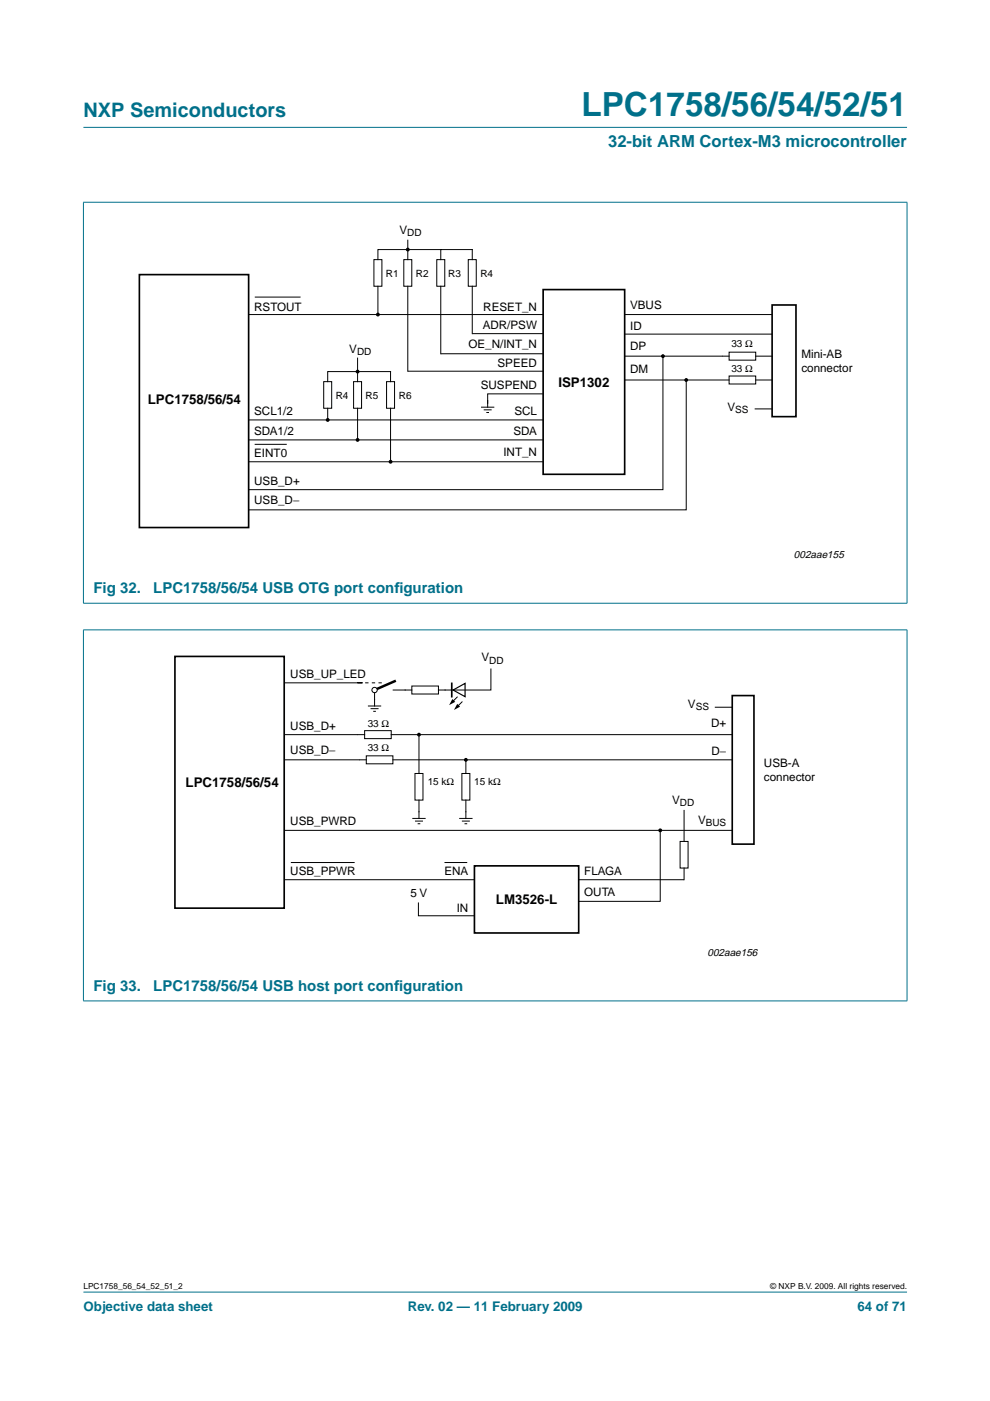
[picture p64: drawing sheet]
<svg xmlns="http://www.w3.org/2000/svg" width="210mm" height="297mm" viewBox="0 0 210 297" stroke-linecap="round" stroke-linejoin="round" font-family="sans-serif">
<defs><g id="words">
<text font-size="7.1" fill="#00708a" x="123.3" y="24.7">LPC1758/56/54/52/51</text>
<text font-size="4.2" fill="#00708a" x="17.7" y="24.9">NXP Semiconductors</text>
<text font-size="3.5" fill="#00708a" x="128.9" y="31.1">32-bit ARM Cortex-M3 microcontroller</text>
<g font-size="3.2" fill="#00708a">
<text x="19.8" y="125.8">Fig 32.</text>
<text x="32.5" y="125.8">LPC1758/56/54 USB OTG port conf</text>
<text x="83.6" y="125.8">iguration</text>
<text x="19.8" y="210.1">Fig 33.</text>
<text x="32.5" y="210.1">LPC1758/56/54 USB host port conf</text>
<text x="83.6" y="210.1">iguration</text>
</g>
<g font-size="2.8">
<text x="118.4" y="82">ISP1302</text>
<text x="31.3" y="85.7">LPC1758/56/54</text>
<text x="39.3" y="166.8">LPC1758/56/54</text>
<text x="105.1" y="191.7">LM3526-L</text>
</g>
<g font-size="2.8" fill="#00708a">
<text x="17.7" y="278">Objective data sheet</text>
<text x="86.5" y="278">Rev. 02 — 11 February 2009</text>
<text x="181.8" y="278">64 of 71</text>
</g>
<g font-size="2.5">
<text x="84.7" y="49.6">V</text>
<text x="53.9" y="65.9">RSTOUT</text>
<text x="102.5" y="65.8">RESET_N</text>
<text x="133.6" y="65.5">VBUS</text>
<text x="102.3" y="69.7">ADR/PSW</text>
<text x="133.6" y="69.9">ID</text>
<text x="74.1" y="74.9">V</text>
<text x="99.3" y="73.8">OE_N/INT_N</text>
<text x="105.5" y="77.8">SPEED</text>
<text x="133.6" y="74.2">DP</text>
<text x="169.9" y="75.9">Mini-AB</text>
<text x="101.9" y="82.4">SUSPEND</text>
<text x="133.6" y="79.2">DM</text>
<text x="169.9" y="78.9">connector</text>
<text x="53.9" y="88">SCL1/2</text>
<text x="109.1" y="87.9">SCL</text>
<text x="154.2" y="87.1">V</text>
<text x="53.9" y="92.2">SDA1/2</text>
<text x="108.9" y="92.2">SDA</text>
<text x="53.9" y="97">EINT0</text>
<text x="106.7" y="96.6">INT_N</text>
<text x="53.9" y="102.8">USB_D+</text>
<text x="53.9" y="106.8">USB_D−</text>
<text x="61.6" y="143.8">USB_UP_LED</text>
<text x="102.1" y="140.2">V</text>
<text x="61.6" y="154.7">USB_D+</text>
<text x="145.9" y="150.1">V</text>
<text x="150.8" y="154.1">D+</text>
<text x="61.6" y="159.8">USB_D−</text>
<text x="150.8" y="160.1">D−</text>
<text x="162" y="162.6">USB-A</text>
<text x="162" y="165.6">connector</text>
<text x="142.5" y="170.4">V</text>
<text x="61.6" y="175">USB_PWRD</text>
<text x="148" y="174.7">V</text>
<text x="61.6" y="185.5">USB_PPWR</text>
<text x="94.2" y="185.6">ENA</text>
<text x="123.9" y="185.5">FLAGA</text>
<text x="87" y="190.2">5 V</text>
<text x="123.9" y="190">OUTA</text>
<text x="96.8" y="193.3">IN</text>
</g>
<g font-size="2.2">
<text x="168.3" y="118.4">002aae155</text>
<text x="150" y="202.7">002aae156</text>
</g>
<g font-size="2.1">
<text x="86.3" y="50.1">DD</text>
<text x="81.8" y="58.8">R1</text>
<text x="88.2" y="58.8">R2</text>
<text x="95" y="58.8">R3</text>
<text x="101.8" y="58.8">R4</text>
<text x="75.7" y="75.4">DD</text>
<text x="155.1" y="73.6">33 Ω</text>
<text x="155.1" y="78.9">33 Ω</text>
<text x="71.2" y="84.6">R4</text>
<text x="77.5" y="84.6">R5</text>
<text x="84.6" y="84.6">R6</text>
<text x="155.9" y="87.6">SS</text>
<text x="103.7" y="140.7">DD</text>
<text x="78" y="154">33 Ω</text>
<text x="147.5" y="150.6">SS</text>
<text x="78" y="159.3">33 Ω</text>
<text x="90.7" y="166.5">15 kΩ</text>
<text x="100.5" y="166.5">15 kΩ</text>
<text x="144.2" y="170.9">DD</text>
<text x="149.6" y="175.2">BUS</text>
</g>
<g font-size="1.8">
<text x="17.7" y="273.4">LPC1758_56_54_52_51_2</text>
<text x="163.3" y="273.4">© NXP B.V. 2009. All rights reserved.</text>
</g>
</g></defs>
<g fill="#00708a" stroke="#00708a" stroke-width=".21">
<path d="M17.7 273.9h174.6z"/>
<path d="M17.7 27h174.6z"/>
<path d="M17.7 42.9v85z"/>
<path d="M192.3 42.9v85z"/>
<path d="M17.6 42.9h174.8z"/>
<path d="M17.6 127.9h174.8z"/>
<path d="M17.7 133.6v78.6z"/>
<path d="M192.3 133.6v78.6z"/>
<path d="M17.6 133.5h174.8z"/>
<path d="M17.6 212.2h174.8z"/>
</g>
<path d="M29.6 58.2h23.1v53.6h-23.1zM115.2 61.4h17.2v39.2h-17.2zM163.7 64.7h5.1v23.6h-5.1zM37.1 139.2h23.2v53.3h-23.2zM155.3 147.5h4.6v31.5h-4.6z" fill="none" stroke="#000" stroke-width=".35"/>
<g fill="none" stroke="#000" stroke-width=".21">
<path d="M79.3 55h1.7v5.7h-1.7zM85.6 55h1.7v5.7h-1.7zM86.5 52.9v2.1M92.6 55h1.7v5.7h-1.7zM93.5 52.9h-13.4v2.1M93.5 55v-2.1h6.6v2.1M99.3 55h1.7v5.7h-1.7zM52.7 66.7h62.5M54 63h9.7M75.8 75.9v5M80.1 60.7v6M86.5 60.7v18h28.7"/>
<path d="M93.5 60.7v14.3h21.7M100.1 60.7v10h15.1M132.4 66.7h31.3M132.4 70.8h31.3M132.4 75.5h22.2M140.6 75.5v28.3h-87.9M154.6 79.7h5.6v1.7h-5.6zM154.6 74.7h5.6v1.7h-5.6zM160.2 75.5h3.5M52.7 93.3h62.5M52.7 89h62.5M52.7 97.9h62.5"/>
<path d="M68.6 80.9h1.7v5.7h-1.7zM69.5 80.9v-2.1h13.3v2.1M69.5 86.6v2.4M75 80.9h1.7v5.7h-1.7zM75.8 86.6v6.7M82 80.9h1.7v5.7h-1.7zM82.8 86.6v11.3M102 86.3h2.8M102.6 86.9h1.6M103.1 87.5h.6M103.4 84.9v1.4M115.2 83.5h-11.8v2.1"/>
<path d="M132.4 80.6h22.2M145.5 80.6v27.5h-92.8M160 86.7h3.7M160.2 80.6h3.5M60.3 144.8h16.6h-1.1M60.3 155.8h17M77.3 154.9h5.7v1.7h-5.7zM78 149.7h2.8M78.6 150.2h1.7M79.1 150.8h.6M79.4 148.3v1.4M83 155.8h72.3"/>
<path d="M85.9 146.3h1.4M87.3 145.5h5.7v1.6h-5.7zM88.8 156v8M93 146.3h1.4M60.3 161.1h17.4M60.3 176.1h95M77.7 160.3h5.6v1.6h-5.6zM83.3 161.1h72M87.4 173.5h2.8M88 164h1.7v5.6h-1.7zM88 174.1h1.7M88.6 174.7h.5"/>
<path d="M88.8 169.6v3.9M97.4 173.5h2.8M97.9 164h1.7v5.6h-1.7zM97.9 174.1h1.7M98.5 174.7h.6M98.8 161.1v2.9M98.8 169.6v3.9M144.2 178.4h1.7v5.6h-1.7zM145 171.8v6.6M145 184v2.5"/>
</g>
<g fill="#000" stroke="#000" stroke-width=".25">
<circle cx="86.5" cy="52.9" r=".28"/>
<circle cx="75.8" cy="78.8" r=".28"/>
<circle cx="80.1" cy="66.7" r=".28"/>
<circle cx="140.6" cy="75.5" r=".28"/>
<circle cx="69.5" cy="89" r=".28"/>
<circle cx="75.8" cy="93.3" r=".28"/>
<circle cx="82.8" cy="97.9" r=".28"/>
<circle cx="145.5" cy="80.6" r=".28"/>
<circle cx="88.8" cy="155.8" r=".28"/>
<circle cx="98.8" cy="161.1" r=".28"/>
<circle cx="140" cy="176.1" r=".28"/>
</g>
<path d="M86.5 50.8v2.1zM54 94.2h6.8z" fill="#000" stroke="#000" stroke-width=".21"/>
<path d="M83.9 144.3l-4.5 2" fill="none" stroke="#000" stroke-width=".53"/>
<circle cx="79.4" cy="146.3" r=".56" fill="#fff" stroke="#000" stroke-width=".21"/>
<path d="M79.4 146.9v1.4M83.4 146.3h2.5M97 147.7l-1.2 1.2M98 148.7l-1.2 1.2M104.1 141.8v4.5h-9.7M151.6 149.9h3.7M140 176.1v15h-17.3M60.3 186.5h40.3M61.7 182.9h13.5M88.7 191.3v2.9h11.9M94.2 182.9h4.9M122.7 186.5h22.3" fill="none" stroke="#000" stroke-width=".21"/>
<path d="M77.4 144.8h4.3" fill="none" stroke="#000" stroke-width=".21" stroke-dasharray=".7" stroke-linecap="butt"/>
<path d="M95.9 148.2l.6 .6-1.3 .7zM96.9 149.2l.6 .6-1.3 .7z" fill="#000"/>
<path d="M96.1 146.3l2.5-1.4v2.8z" fill="none" stroke="#000" stroke-width=".25"/>
<path d="M95.8 144.9v2.8z" fill="#000" stroke="#000" stroke-width=".35"/>
<path d="M100.6 183.6h22.1v14.2h-22.1z" fill="none" stroke="#000" stroke-width=".35"/>
<use href="#words"/>
</svg>
